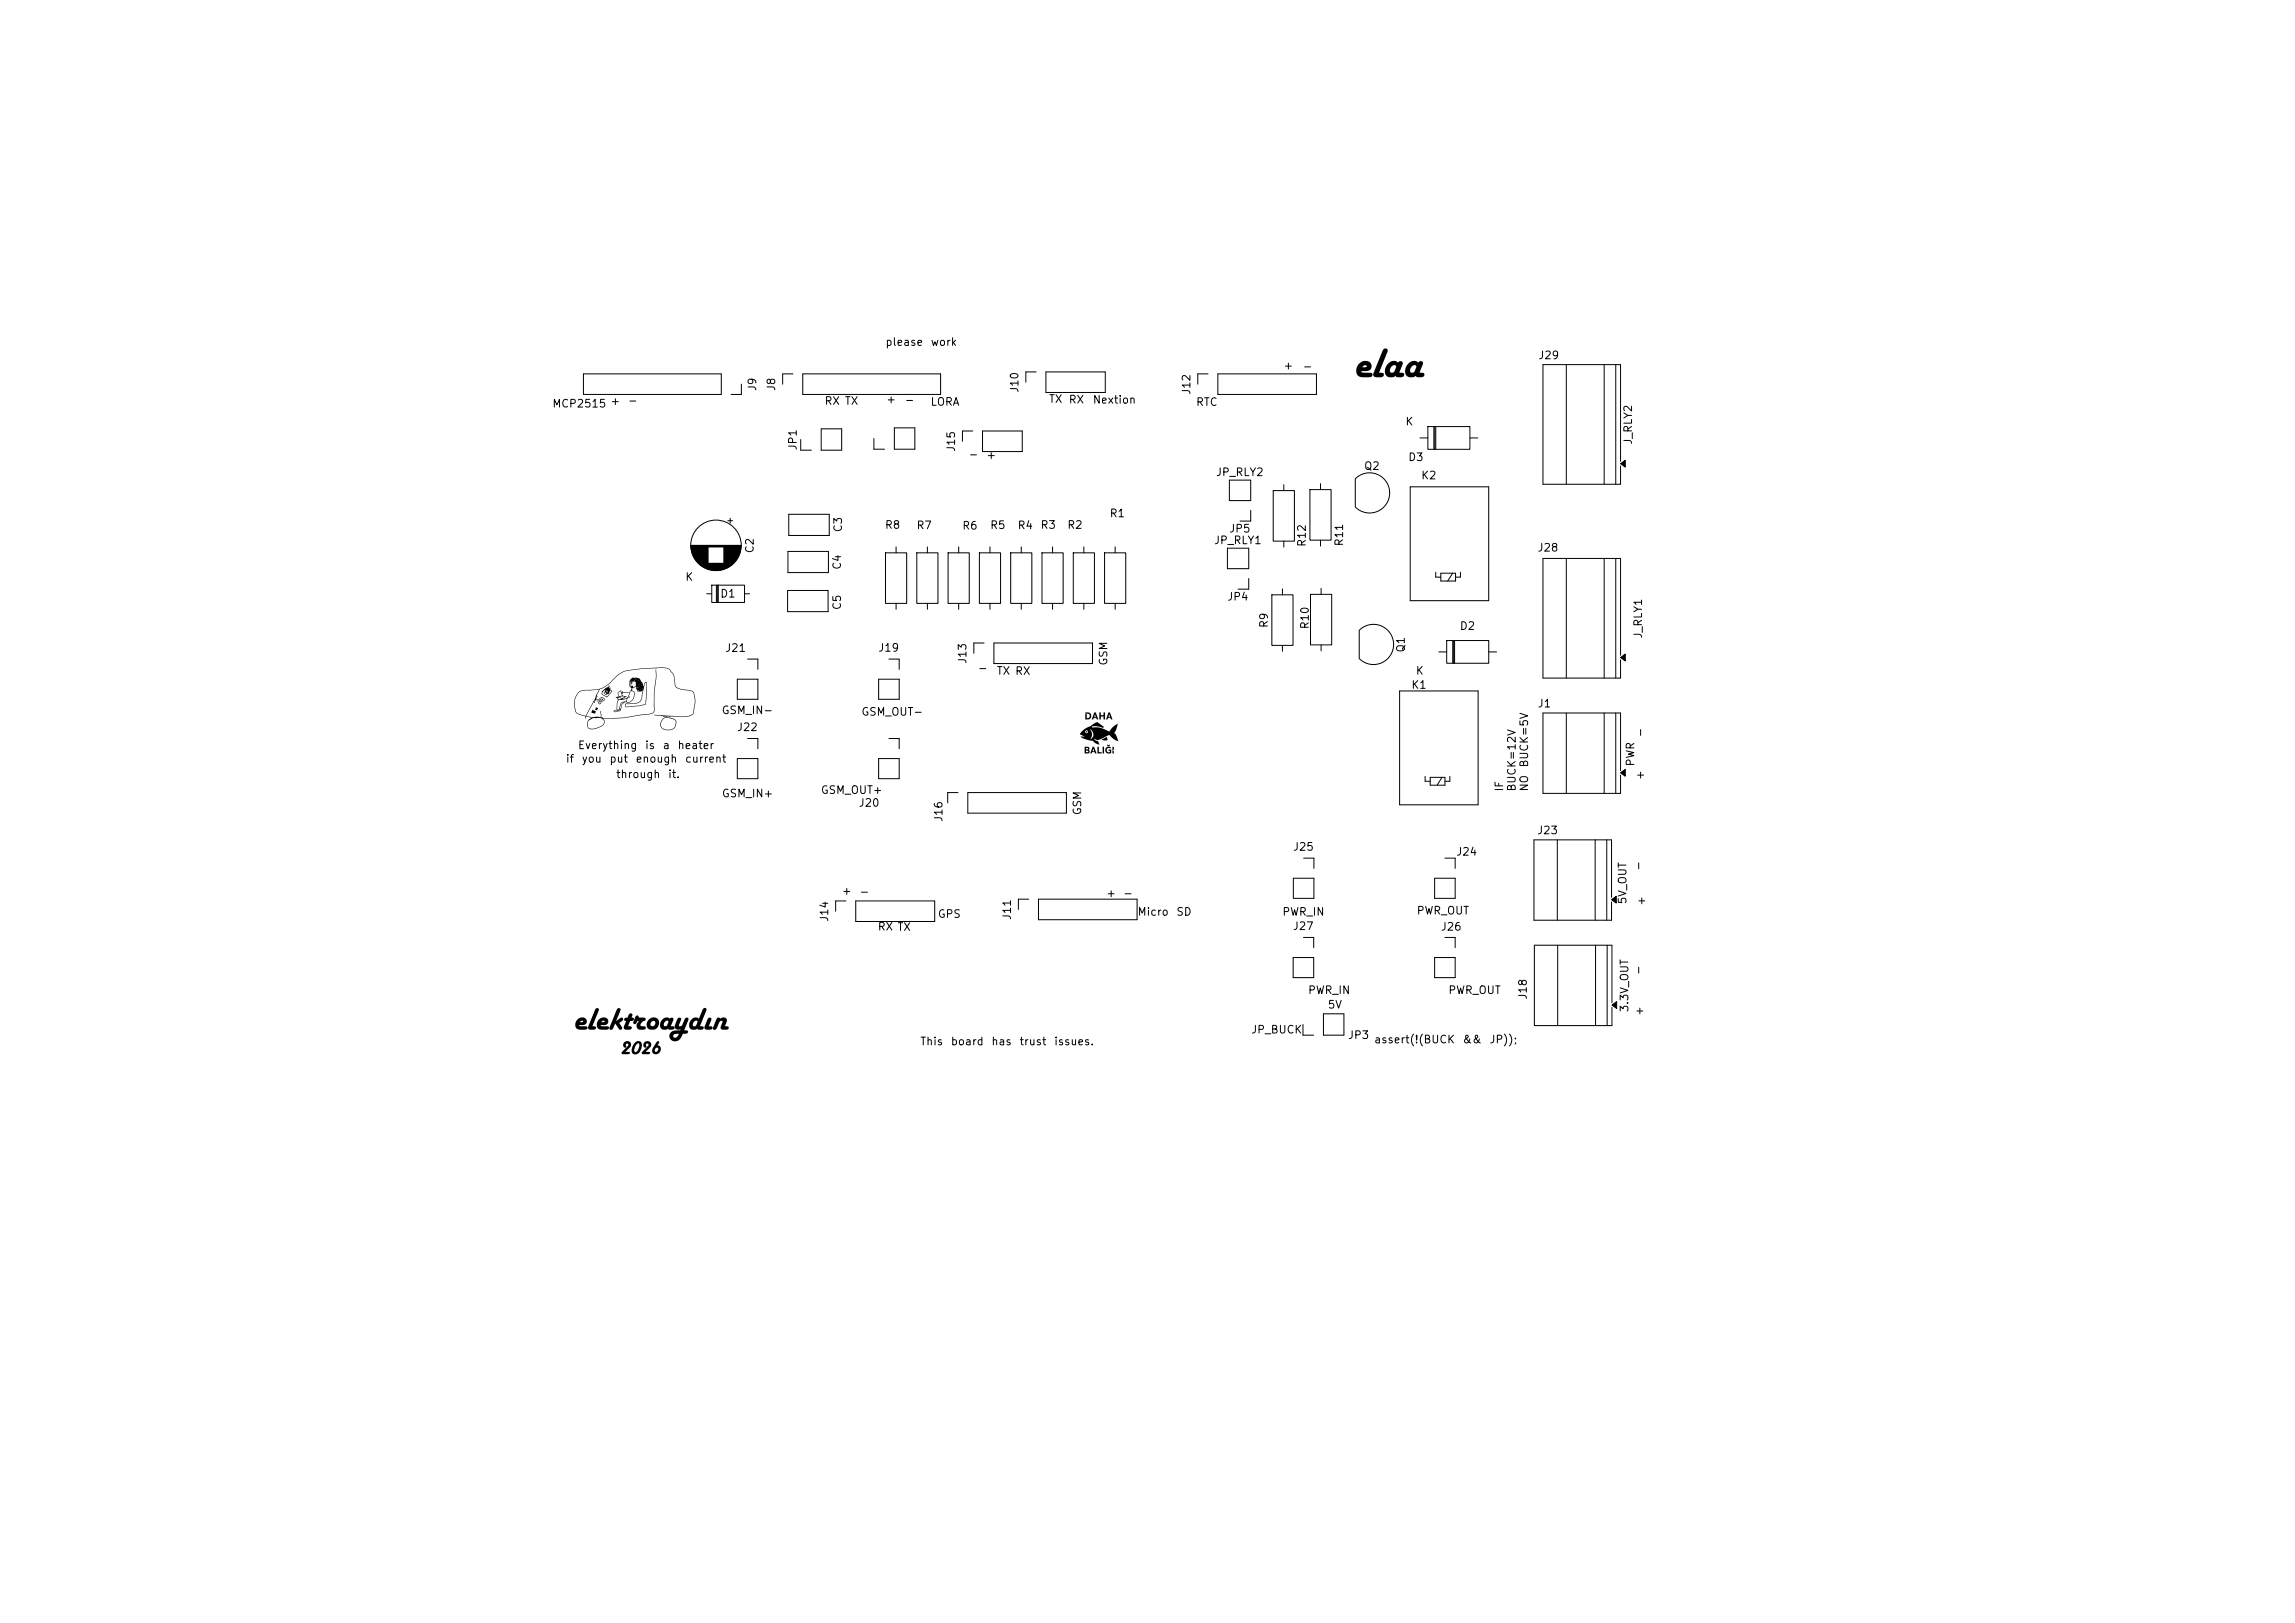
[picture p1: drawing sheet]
<svg xmlns="http://www.w3.org/2000/svg" width="297mm" height="210mm" viewBox="0 0 297 210" stroke-linecap="round" stroke-linejoin="round" font-family="sans-serif">
<defs><g id="words">
<g font-size="1">
<text x="114.5" y="45">please</text>
<text x="120.4" y="45">work</text>
<text x="199" y="46.7">J29</text>
<text x="71.4" y="53">MCP2515</text>
<text x="78.9" y="52.7">+</text>
<text x="81.2" y="52.6">-</text>
<text x="98.1" y="50.7" transform="rotate(-90 98.1 50.7)">J9</text>
<text x="100.6" y="50.7" transform="rotate(-90 100.6 50.7)">J8</text>
<text x="106.6" y="52.6">RX TX</text>
<text x="114.6" y="52.4">+</text>
<text x="117" y="52.5">-</text>
<text x="120.3" y="52.7">LORA</text>
<text x="132" y="50.9" transform="rotate(-90 132 50.9)">J10</text>
<text x="135.7" y="52.4">TX</text>
<text x="138.2" y="52.5">RX</text>
<text x="141.3" y="52.5">Nextion</text>
<text x="154.3" y="51.2" transform="rotate(-90 154.3 51.2)">J12</text>
<text x="154.7" y="52.8">RTC</text>
<text x="166" y="48.1">+</text>
<text x="168.5" y="48.2">-</text>
<text x="103.3" y="58.4" transform="rotate(-90 103.3 58.4)">JP1</text>
<text x="123.8" y="58.6" transform="rotate(-90 123.8 58.6)">J15</text>
<text x="125.3" y="59.5">-</text>
<text x="127.6" y="59.6">+</text>
<text x="181.8" y="55.3">K</text>
<text x="182.2" y="59.9">D3</text>
<text x="211.4" y="57.6" transform="rotate(-90 211.4 57.6)">J_RLY2</text>
<text x="157.3" y="61.9">JP_RLY2</text>
<text x="176.4" y="61.1">Q2</text>
<text x="183.8" y="62.3">K2</text>
<text x="97.8" y="71.7" transform="rotate(-90 97.8 71.7)">C2</text>
<text x="109.2" y="68.9" transform="rotate(-90 109.2 68.9)">C3</text>
<text x="114.4" y="68.7">R8</text>
<text x="118.5" y="68.7">R7</text>
<text x="124.5" y="68.8">R6</text>
<text x="128.1" y="68.7">R5</text>
<text x="131.6" y="68.7">R4</text>
<text x="134.6" y="68.7">R3</text>
<text x="138" y="68.7">R2</text>
<text x="143.5" y="67.2">R1</text>
<text x="157" y="70.7">JP_RLY1</text>
<text x="159" y="69.2">JP5</text>
<text x="169.2" y="70.8" transform="rotate(-90 169.2 70.8)">R12</text>
<text x="174.1" y="70.8" transform="rotate(-90 174.1 70.8)">R11</text>
<text x="198.9" y="71.6">J28</text>
<text x="88.6" y="75.4">K</text>
<text x="93.1" y="77.6">D1</text>
<text x="109.1" y="73.8" transform="rotate(-90 109.1 73.8)">C4</text>
<text x="158.7" y="78">JP4</text>
<text x="109.1" y="79" transform="rotate(-90 109.1 79)">C5</text>
<text x="164.3" y="81.3" transform="rotate(-90 164.3 81.3)">R9</text>
<text x="169.6" y="81.5" transform="rotate(-90 169.6 81.5)">R10</text>
<text x="188.8" y="81.8">D2</text>
<text x="212.7" y="82.7" transform="rotate(-90 212.7 82.7)">J_RLY1</text>
<text x="93.8" y="84.6">J21</text>
<text x="113.6" y="84.6">J19</text>
<text x="125.3" y="86" transform="rotate(-90 125.3 86)">J13</text>
<text x="126.5" y="87.2">-</text>
<text x="128.9" y="87.6">TX RX</text>
<text x="143.6" y="86.2" transform="rotate(-90 143.6 86.2)">GSM</text>
<text x="182" y="84.5" transform="rotate(-90 182 84.5)">Q1</text>
<text x="182.6" y="89.4">K1</text>
<text x="183.1" y="87.5">K</text>
<text x="93.3" y="92.6">GSM_IN-</text>
<text x="95.3" y="94.8">J22</text>
<text x="111.4" y="92.9">GSM_OUT-</text>
<text x="198.9" y="91.8">J1</text>
<text x="213" y="95.5" transform="rotate(-90 213 95.5)">-</text>
<text x="73.1" y="98.9">if</text>
<text x="74.7" y="97.2">Everything</text>
<text x="75.2" y="98.9">you</text>
<text x="78.8" y="98.9">put</text>
<text x="79.6" y="100.9">through</text>
<text x="82.2" y="98.9">enough</text>
<text x="83.4" y="97.2">is</text>
<text x="85.7" y="97.2">a</text>
<text x="86.4" y="100.9">it.</text>
<text x="87.6" y="97.2">heater</text>
<text x="88.6" y="98.9">current</text>
<text x="198" y="99.4" transform="rotate(-90 198 99.4)">BUCK=5V</text>
<text x="211.7" y="99.3" transform="rotate(-90 211.7 99.3)">PWR</text>
<text x="213" y="101" transform="rotate(-90 213 101)">+</text>
<text x="93.3" y="103.4">GSM_IN+</text>
<text x="106.1" y="103">GSM_OUT+</text>
<text x="111" y="104.6">J20</text>
<text x="122.2" y="106.4" transform="rotate(-90 122.2 106.4)">J16</text>
<text x="140.2" y="105.6" transform="rotate(-90 140.2 105.6)">GSM</text>
<text x="194.8" y="102.5" transform="rotate(-90 194.8 102.5)">IF</text>
<text x="196.4" y="102.5" transform="rotate(-90 196.4 102.5)">BUCK=12V</text>
<text x="198" y="102.5" transform="rotate(-90 198 102.5)">NO</text>
<text x="167.2" y="110.3">J25</text>
<text x="188.4" y="111">J24</text>
<text x="198.8" y="108.2">J23</text>
<text x="212.7" y="112.8" transform="rotate(-90 212.7 112.8)">-</text>
<text x="107.4" y="119.4" transform="rotate(-90 107.4 119.4)">J14</text>
<text x="108.9" y="116">+</text>
<text x="111.2" y="116.1">-</text>
<text x="121.3" y="119">GPS</text>
<text x="131.1" y="119.1" transform="rotate(-90 131.1 119.1)">J11</text>
<text x="143.1" y="116.3">+</text>
<text x="145.3" y="116.3">-</text>
<text x="147.1" y="118.7">Micro</text>
<text x="152.2" y="118.7">SD</text>
<text x="165.9" y="118.7">PWR_IN</text>
<text x="183.3" y="118.6">PWR_OUT</text>
<text x="210.7" y="117.1" transform="rotate(-90 210.7 117.1)">5V_OUT</text>
<text x="211.7" y="117.3">+</text>
<text x="113.5" y="120.7">RX TX</text>
<text x="167.2" y="120.6">J27</text>
<text x="186.4" y="120.7">J26</text>
<text x="169.2" y="128.9">PWR_IN</text>
<text x="171.7" y="130.8">5V</text>
<text x="187.3" y="128.9">PWR_OUT</text>
<text x="197.8" y="129.4" transform="rotate(-90 197.8 129.4)">J18</text>
<text x="211" y="131.1" transform="rotate(-90 211 131.1)">3.3V_OUT</text>
<text x="211.5" y="131.5">+</text>
<text x="212.7" y="126.3" transform="rotate(-90 212.7 126.3)">-</text>
<text x="119" y="135.5">This</text>
<text x="123" y="135.5">board</text>
<text x="128.2" y="135.5">has</text>
<text x="131.8" y="135.5">trust</text>
<text x="136.3" y="135.5">issues.</text>
<text x="161.8" y="134">JP_BUCK</text>
<text x="174.4" y="134.7">JP3</text>
<text x="177.7" y="135.3">assert(!(BUCK</text>
<text x="189.2" y="135.3">&amp;&amp;</text>
<text x="192.7" y="135.3">JP));</text>
</g>
</g></defs>
<g fill="#000">
<path d="M175.9 47.1a.9 .9 0 0 1 .9-.4 .9 .9 0 0 1 .7 .7l-.1 .3-.2 .2-1 .1 .1 .2h1a.29 .29 0 0 1 .3 .3 .29 .29 0 0 1-.2 .3h-.2a1.46 1.46 0 0 1-1.6-.3l-.1-.5 .1-.5h1.2l.1-.1-.1-.1a.42 .42 0 0 0-.5 .2h-.7zM179.1 45.2a.31 .31 0 0 1 .4 0 .31 .31 0 0 1 0 .4l-1 2.6a.55 .55 0 0 1 .6 .2l-.1 .3a1.28 1.28 0 0 1-1.2 0l-.1-.2 .1-.3zM179.6 47.1a.85 .85 0 0 1 1.3-.2 .33 .33 0 0 1 .5-.2 .33 .33 0 0 1 .1 .5l-.4 1a.56 .56 0 0 1 .6 .2v.1a.65 .65 0 0 1-1.1 .1 .81 .81 0 0 1-.9 .2 .81 .81 0 0 1-.5-.9h.7a.31 .31 0 0 0 .2 .3 .31 .31 0 0 0 .4-.2l.1-.4a.26 .26 0 0 0-.1-.4 .26 .26 0 0 0-.3 .1l-.3 .3v.3h-.7l.1-.3zM182.2 47.1a.85 .85 0 0 1 1.3-.2 .33 .33 0 0 1 .5-.2 .33 .33 0 0 1 .1 .5l-.4 1a.56 .56 0 0 1 .6 .2v.1a.65 .65 0 0 1-1.1 .1 .81 .81 0 0 1-.9 .2 .81 .81 0 0 1-.5-.9h.7a.31 .31 0 0 0 .2 .3 .31 .31 0 0 0 .4-.2l.2-.4a.26 .26 0 0 0-.2-.4 .26 .26 0 0 0-.3 .1l-.2 .3-.1 .3h-.7l.1-.3zM76.7 91.8l.2 .1a.21 .21 0 0 1 .2 .3 .21 .21 0 0 1-.3 .1l-.2-.1h.3h-.4h.5l.1-.1-.1 .1h-.4zM77.1 91.6h.3a.21 .21 0 0 1-.1 .3 .21 .21 0 0 1-.3-.1h.3h-.3l.2-.2h-.1zM77.6 90.6l.2-.2 .2 .1v.1l-.2 .1a.13 .13 0 0 1-.1 .2 .13 .13 0 0 1-.2-.1v-.1l.1 .1 .2-.2 .2-.1a.38 .38 0 0 0-.5 .2zM78.5 89.4v.1zM77.9 89.4l.4-.3h.2h-.2l.3-.2 .1 .1 .1-.3h.1l-.1 .4 .2-.1a.31 .31 0 0 0 .2 .4l-.7 .8-.5-.3-.2-.2 .5 .3a.22 .22 0 0 0 .3 .1 .22 .22 0 0 0 .1-.2l.5-.5a.15 .15 0 0 0-.2 0 .15 .15 0 0 0-.1 .1l-.2 .3a.29 .29 0 0 1-.3 .1 .29 .29 0 0 1-.3-.2h.1l.2 .2 .1-.1-.1-.2h.2h-.2h.1l-.2-.1 .2 .1 .1-.1v.1l.1-.1h-.1h.1h-.1v-.1l-.1 .1h-.2l-.2 .2 .2-.3h.1l.1 .1 .1-.1h-.3v-.1h.3h-.3v-.1l-.5 .5zM81.6 88.6l.1 .1-.1 .1v-.1h.1zM81.7 87.8h.3h-.3l.2-.1h.6a.46 .46 0 0 1 .5 .5l.1 .2 .2 .4a.5 .5 0 0 1 .3-.6l.1 .4v1.7a1.03 1.03 0 0 1-.3 .9l-.6 .2-1.7 .1h-.2v-.2l.2 .1 1.7-.1 .7-.2 .1-2.2a.37 .37 0 0 0-.1-.6l-.5 2.3a1.35 1.35 0 0 1-1.4 .5h-.6v.2a.2 .2 0 0 1 0-.3 .2 .2 0 0 1 .3 0h1.1l.4-.3 .2-.4 .2-1a.52 .52 0 0 1-.8 .1h.5h-.3l.1-.1h-.1l.3-.1-.5 .2v-.2h.1h-.1h.7l.1-.2-.1 .2h-.7l.6-.1-.6 .1 .2-.1h-.3v-.2l.1 .1h.5l-.4-.1h.7h-.9h.8l-.8-.1h.6h-.6l-.3 .2a.25 .25 0 0 0-.2 .3 .25 .25 0 0 0 .3 .2 1.03 1.03 0 0 1-.9 1.4 .65 .65 0 0 0-.8 .8 .37 .37 0 0 1-.5 .4h-.3l-.2-.1 .2 .1 .3-.1h.2l.2-.2h-.1l-.2 .2h-.6l.2-.1h.3l-.1-.1h.2l.1-.1h.2v-.1a.76 .76 0 0 1 .4-.7 .81 .81 0 0 0-.5 .8h-.1l.1-.3a.67 .67 0 0 1 .9-.6v-.1v.1a.65 .65 0 0 0 .8-.4 .64 .64 0 0 0-.1-1h-.2l-.4 .9 .3-.2-.1 .2a.32 .32 0 0 0-.3 .4v-.3l-.6 .2a.5 .5 0 0 0-.6 .1 .5 .5 0 0 0 0 .6l-.1 .5v-.9l.2-.3-.1-.2 .2 .1 .4-.1-.2 .1 .1-.1-.3-.1v.1l-.1-.1-.1 .1v-.1h-.2l.1-.1h.4a.37 .37 0 0 0 .6 0l-.2-.1-.8 .1h.2l-.1-.5h.1l.1 .2a.2 .2 0 0 0 .1 .2 .2 .2 0 0 0 .2-.1h.1l-.1-.3h.1a.64 .64 0 0 0 .6 .5l-.5 .2h.3a.72 .72 0 0 0 .5-.7l-.7-.1-.1 .2-.2-.1h.2h-.2v-.1h.1h-.1l-.1-.2-.4 .3 .5-.4v.3l.2-.2v.2h.9a.21 .21 0 0 1 .2-.3l.1-.2-.2 .2 .1-.3-.2-.2v-.3l.1 .4 .3-.2v.3l.3-.2h.2h-.2l.4-.1h-.3h.7h-.7l.5-.1h-.5l.2-.1h-.2h.7h.1v-.1l-.1 .1h-.7h.1h-.1l.6-.1-.6 .1v-.1l.7-.1-.7 .1-.1-.2h.1h-.5l-.1 .1 .2 .1h-.2v.2l-.1-.1 .1-.2h-.1l-.1 .2-.1-.3h1.1h-.9h.6l-.1-.1v.1l-.1-.1-.6 .1 .1-.1h1.4h-1.2l1.2-.1h-.3h.1l-.1-.1-.1 .1-1 .1 .7-.1h-.7l.1-.1h.9h-.9l1.1-.1-1.1 .1 .4-.1h-.2h.6h-.6l-.2 .1zM74.8 89.6l.6-.3 1.8-.1 .8-.2 .9-.7 1.2-1.1 .8-.4 2-.3 1.8-.1a3.5 3.5 0 0 1 2 .2l.4 .6 .2 .7a1.19 1.19 0 0 0 .4 1.1l.6 .2 1 .1a.72 .72 0 0 1 .6 .9l.1 .6-.1 .8a.95 .95 0 0 1-1.1 1.2l-2.1-.1 .1 .1-.3-.1-.2 .1h.2a.89 .89 0 0 1 1 .7 1.12 1.12 0 0 1-.7 1 1.12 1.12 0 0 1-1.2-.3l-.2-.4h.1a1.06 1.06 0 0 0 1.4 .6 .81 .81 0 0 0 .4-1.3l-.7-.2a.79 .79 0 0 0-1.1 .9l-.1-.1a1.22 1.22 0 0 1 .7-.9l-.4-.2 .5 .1h.1l-1.6-.2 2.6 .1a3.1 3.1 0 0 0 2.3-.3l.2-.6a2.96 2.96 0 0 0-.2-2.2l-.2-.1a3.7 3.7 0 0 1-2-.5l-.2-1.4-.3-.5a.97 .97 0 0 0-1.2-.6l-3.6 .3a3.9 3.9 0 0 0-3.2 1.7l-.9 .7a.78 .78 0 0 0-.6 .6l-.3 .6 .2-.2-.1 .2a.16 .16 0 0 0 0 .2 .16 .16 0 0 0 .2 0 .41 .41 0 0 1 .5-.3 .41 .41 0 0 1 .3 .4 .76 .76 0 0 0-.5 .5h-.2l-.2-.4h.1a.19 .19 0 0 0 .1 .3 .19 .19 0 0 0 .2-.1l.2-.2a.23 .23 0 0 0 .3-.3 .23 .23 0 0 0-.4-.1l-.4 .4h-.1l.1-.1h-.3l-.2 .4-.1-.2-.9 1.8 .8 .2h1v-.8l.1 .6a.26 .26 0 0 0 .3 .3h-.2h2.6l3.4-.5a.62 .62 0 0 0 .7-.8v-1.9l.3-2.1v-1v1l-.2 1.9v1.9a.76 .76 0 0 1-.9 1.1l-3.2 .4-2.6 .1a.63 .63 0 0 1 .2 .7 .63 .63 0 0 1-.6 .4l-.7 .2a.69 .69 0 0 1-.9-.3 1.22 1.22 0 0 0 1.6 0 .58 .58 0 0 0 .5-.3 .58 .58 0 0 0-.1-.6 .77 .77 0 0 0-.9-.1v-.1a.82 .82 0 0 0-.8 .3v-.1l-.2 .3-.1 .6a.85 .85 0 0 1 .6-1.1l-.7-.2-.1 .3v-.3l-.4-.1a1.06 1.06 0 0 1-1.1-1.1v-.4h.1v.3a1 1 0 0 0 .8 1.1l.6 .1 .9-1.6a.19 .19 0 0 1 0-.2 .19 .19 0 0 1 .2 0l.1-.2-.2 .1 .3-.2h-.2l.6-1.3-2.1 .2a.91 .91 0 0 0-.7 .6l-.3 .4v.7h-.1l.1-.8z"/>
<path d="M140.4 96.6h.3a.22 .22 0 0 1 .3 .2 .22 .22 0 0 1-.1 .2l.1 .2v.2l-.6 .1v-.2h.3l.1-.1v-.1h-.3v.2h-.1v-.3h.3l.1-.1-.3-.1v.2h-.1zM140.4 92.2h.5a.47 .47 0 0 1 .3 .6 .47 .47 0 0 1-.6 .3h-.2v-.7h.2v.5l.4-.1v-.3l-.1-.1h-.5zM141.4 96.6h.2l.3 .9h-.2v-.2h-.2l.1-.2-.1-.2-.1 .3h.1l-.1 .1-.1 .2h-.2zM141.6 92.2h.2l.3 .9h-.2v-.2h-.2l.1-.2-.1-.3-.1 .3h.1l-.1 .2h-.1v.2h-.2zM140 94.6l.3-.2h.8l.2 .6-.2 .6h.1l.3-.5-.2-.5-.2-.2h-.8l1.7-1 .9 .7-.2 .1-1.1-.2h-.3l.1 .1 .9 .1 1.2 .4 .6-.6 .6-.4-.4 1.1a.21 .21 0 0 0 .1 .3l.4 .9-.7-.3-.5-.5-1.5 .7-.5-.2 .1 .2 .4 .1 .1 .4-.4-.1-.4-.3-.9-.2-.6-.3-.1-.1h.5l-.5-.3 .1-.3h.5a.19 .19 0 0 0 .3 .1 .19 .19 0 0 0 0-.3 .19 .19 0 0 0-.3 .2h-.4zM142 96.6h.2v.7h.4v.2h-.6zM142.3 92.2h.2v.3h.3v-.3h.2v.9h-.2v-.4h-.3v.4h-.2zM142.7 96.6h.2v.9h-.2zM142.6 95.7l.7-.3v.3l-.3 .1zM143.3 96.4h.4l-.3 .1zM143.2 96.7l.4-.1 .2 .1-.1 .1a.27 .27 0 0 0-.4 0 .27 .27 0 0 0 0 .4 .27 .27 0 0 0 .3 0v-.1h-.1v-.1h.3v.4l-.4 .1-.3-.1-.1-.3zM143.5 92.2h.1l.4 .9h-.2l-.1-.2h-.2l.2-.2-.2-.3-.1 .3h.2l-.1 .2h-.1l-.1 .2h-.2z"/>
<path d="M144 96.6h.1v.4l-.1 .1 .1 .1v.3h-.1zM74.7 131.9a.65 .65 0 0 1 .8-.3 .65 .65 0 0 1 .4 .7l-.3 .3h-.7l.2 .2h.7a.22 .22 0 0 1 .2 .2 .22 .22 0 0 1-.2 .2h-.1a1.1 1.1 0 0 1-1.2-.2l-.1-.4 .1-.3h.8l.2-.1-.2-.1-.3 .2h-.5zM77.1 130.5a.24 .24 0 0 1 .4 0 .24 .24 0 0 1 0 .3l-.8 2h.4v.3a.96 .96 0 0 1-.9 .1l-.1-.2 .1-.2zM77.5 131.9a.65 .65 0 0 1 .7-.3 .65 .65 0 0 1 .5 .7l-.3 .3h-.7l.1 .2h.8a.22 .22 0 0 1 .2 .2 .22 .22 0 0 1-.2 .2h-.1a1.1 1.1 0 0 1-1.2-.2l-.1-.4 .1-.3h.7l.3-.1-.2-.1-.3 .2h-.5zM79.9 130.5a.24 .24 0 0 1 .4 0 .24 .24 0 0 1 0 .3l-.6 1.3 .6-.4a.22 .22 0 0 1 .3 .1 .22 .22 0 0 1-.1 .3l-.4 .3 .4 .5a.23 .23 0 0 1-.1 .3 .23 .23 0 0 1-.3-.1l-.5-.7-.2 .6a.26 .26 0 0 1-.3 .3 .26 .26 0 0 1-.2-.4zM80.8 134.9a.49 .49 0 0 1 .7-.1 .49 .49 0 0 1 0 .7l-.6 .6h.6v.3h-1v-.2l.8-.9a.18 .18 0 0 0-.1-.2 .18 .18 0 0 0-.2 0 .18 .18 0 0 0 0 .3 .2 .2 0 0 1-.2 .2 .2 .2 0 0 1-.2-.3zM80.9 131.7h.3l.1-.3a.26 .26 0 0 1 .3-.3 .26 .26 0 0 1 .2 .4l-.1 .2h.3v.2l-.2 .2h-.3l-.2 .7h.4l.1 .3-.2 .1h-.5a.31 .31 0 0 1-.4-.1 .31 .31 0 0 1 .1-.4l.2-.6a.21 .21 0 0 1-.2-.1 .21 .21 0 0 1 .1-.3zM82.3 131.5a.24 .24 0 0 1 .3-.1 .24 .24 0 0 1 .1 .3h.6a.24 .24 0 0 1 .3 .2 .24 .24 0 0 1-.4 .2l-.3 .5 .1 .2h.4l.2 .1-.1 .3h-.3a.69 .69 0 0 1-.8-.2v-.4l.3-.5h-.2l-.2 .3a.21 .21 0 0 1-.3 .1 .21 .21 0 0 1 0-.3zM82.2 134.9a.51 .51 0 0 1 .7-.1 .51 .51 0 0 1 .2 .6 .9 .9 0 0 1-1.1 1l-.2-.2-.1-.3h.4a.2 .2 0 0 0 .1 .2 .2 .2 0 0 0 .3-.1 .89 .89 0 0 0 .2-1 .76 .76 0 0 0-.6 .9h-.4l.1-.1 .2-.6zM83.4 134.9a.49 .49 0 0 1 .7-.1 .49 .49 0 0 1 0 .7l-.5 .6h.5v.3h-1v-.2l.8-.9a.18 .18 0 0 0-.1-.2 .18 .18 0 0 0-.2 0 .18 .18 0 0 0 0 .3 .2 .2 0 0 1-.2 .2 .2 .2 0 0 1-.1-.3zM84 131.9a.77 .77 0 0 1 1.1-.1 .77 .77 0 0 1-.1 1.2 .77 .77 0 0 1-.8 .2 .77 .77 0 0 1-.5-.6h.5a.33 .33 0 0 0 .6 0 .33 .33 0 0 0-.3-.5l-.3 .2v.3h-.5v-.4zM85 134.8a.17 .17 0 0 1 .3 0 .17 .17 0 0 1-.1 .2l-.1 .3a.53 .53 0 0 1 .5 .4 .53 .53 0 0 1-.4 .6 .49 .49 0 0 1-.5 .1 .49 .49 0 0 1-.3-.5h.3a.27 .27 0 0 0 .5 .1 .27 .27 0 0 0-.1-.4h-.2l-.2 .3h-.3l.1-.3z"/>
<path d="M85.7 132a.64 .64 0 0 1 1-.2 .25 .25 0 0 1 .3-.1 .25 .25 0 0 1 .1 .4l-.3 .7h.2a.22 .22 0 0 1 .3 .2 .22 .22 0 0 1-.2 .2h-.5l-.2-.1a.61 .61 0 0 1-.7 .1 .61 .61 0 0 1-.3-.6h.5a.23 .23 0 0 0 .2 .2 .23 .23 0 0 0 .2-.1l.2-.5a.3 .3 0 0 0-.3-.1 .3 .3 0 0 0-.2 .2l-.1 .3h-.5zM87.8 131.7a.24 .24 0 0 1 .3 0 .24 .24 0 0 1 0 .4l-.2 .6v.1l.4-.1 .3-.7a.27 .27 0 0 1 .3-.4 .27 .27 0 0 1 .2 .5l-.6 1.2 .5 .1v.2l-.2 .1-.4 .1a1.04 1.04 0 0 1-1.3 .9l-.4-.3-.1-.3h.5l.1 .1 .2 .1 .5-.5h-.6l-.2 .3h-.5a.83 .83 0 0 1 1.1-.8h.3l.1-.1a.48 .48 0 0 1-.7-.1 .48 .48 0 0 1 0-.6zM89.4 132l.5-.3h.3l.2 .1 .5-1.1a.27 .27 0 0 1 .2-.3 .27 .27 0 0 1 .3 .2l-.8 2.2h.4l.1 .3a.61 .61 0 0 1-.9 0 .61 .61 0 0 1-.7 .1 .61 .61 0 0 1-.3-.6h.5a.24 .24 0 0 0 .2 .2 .24 .24 0 0 0 .2-.1l.2-.6a.37 .37 0 0 0-.4 0 .37 .37 0 0 0-.2 .4v.1h-.5zM91.7 131.7a.24 .24 0 0 1 .3 0 .24 .24 0 0 1 0 .4l-.3 .7h.3a.22 .22 0 0 1 .2 .2 .22 .22 0 0 1-.2 .2h-.5a.3 .3 0 0 1-.3-.1 .3 .3 0 0 1 0-.3zM92.8 131.8l.2-.1 .2 .1a.47 .47 0 0 1 .6-.1 .47 .47 0 0 1 .2 .5l-.2 .6h.5v.2l-.1 .2h-.7h-.2v-.3l.2-.7-.1-.1-.3 .1-.3 .8a.26 .26 0 0 1-.3 .3 .26 .26 0 0 1-.2-.4z"/>
<circle cx="140.6" cy="94.7" r=".09"/>
</g>
<g fill="none" stroke="#000" stroke-width=".13">
<path d="M75.5 48.4h17.8v2.6h-17.8zM95.9 49.7v1.3h-1.3M102.6 48.4h-1.3v1.3M103.6 56.9v1.4h1.4M103.9 48.4h17.8v2.6h-17.8zM106.3 55.5h2.6v2.8h-2.6zM113.1 56.7v1.4h1.4M115.7 55.4h2.7v2.7h-2.7zM125.9 55.8h-1.3v1.3M127.2 55.8h5.1v2.6h-5.1zM134.1 48.1h-1.3v1.4M135.4 48.1h7.6v2.7h-7.6z"/>
<path d="M156.3 48.4h-1.3v1.3M157.6 48.4h12.8v2.6h-12.8zM183.8 56.7h1M184.8 55.2h5.4v2.9h-5.4zM185.6 55.2v2.9M185.7 55.2v2.9M185.8 55.2v2.9M190.2 56.7h1M202.7 47.2v15.5M207.6 47.2v15.5M209.1 47.2v15.5M209.7 59.7v-12.5h-10v15.5h10v-2.4"/>
<path d="M89.4 70.6h6.5M89.4 70.7h6.5M89.4 70.8h6.5M89.4 70.8h2.2M89.4 70.9h2.2M89.5 71h2.1M89.5 71.1h2.1M89.5 71.2h2.1M89.5 71.3h2.1M89.5 71.4h2.1M89.6 71.5h2M89.6 71.6h2"/>
<path d="M89.6 71.7h2M89.7 71.8h1.9M89.7 71.9h1.9M89.7 72h1.9M89.8 72h1.8M89.8 72.1h1.8M89.8 72.2h1.8M89.9 72.2h1.7M89.9 72.3h1.7M90 72.4h1.6M90 72.5h1.6M90.1 72.5h1.5"/>
<path d="M90.1 72.6h1.5M90.2 72.6h1.4M90.2 72.7h1.4M90.3 72.8h1.3M90.4 72.8h1.2M90.4 72.9h4.5M90.5 73h4.3M90.6 73h4.1M90.6 73.1h4.1M90.7 73.1h4M90.7 73.2h3.9M90.8 73.2h3.7"/>
<path d="M90.9 73.3h3.5M91 73.4h3.3M91.1 73.4h3.1M91.2 73.5h2.9M91.3 73.5h2.7M91.4 73.6h2.5M91.5 76.8h.6M91.5 73.6h2.3M91.6 73.6h2.1M91.7 73.7h1.9M91.9 73.7h1.6M92 73.8h1.3"/>
<path d="M92.1 75.7h4.3v2.3h-4.3zM92.3 73.8h.8M92.7 75.7v2.3M92.8 75.7v2.3M93 75.7v2.3M93.7 70.9h2.2M93.7 72.2h1.7M93.7 71.3h2.1M93.7 70.8h2.2M93.7 71h2.2M93.7 71.1h2.1M93.7 71.2h2.1"/>
<path d="M93.7 71.4h2.1M93.7 71.5h2.1M93.7 71.5h2M93.7 71.6h2M93.7 71.7h2M93.7 71.8h2M93.7 71.8h1.9M93.7 71.9h1.9M93.7 72h1.9M93.7 72h1.8M93.7 72.1h1.8M93.7 72.2h1.8"/>
<path d="M93.7 72.3h1.7M93.7 72.4h1.6M93.7 72.5h1.6M93.7 72.5h1.5M93.7 72.6h1.5M93.7 72.6h1.4M93.7 72.7h1.4M93.7 72.8h1.3M94.2 67.4h.6M94.5 67.1v.6M96.4 76.8h.6M101.9 76.4h5.3v2.7h-5.3z"/>
<path d="M102 71.4h5.2v2.7h-5.2zM102.1 66.5h5.2v2.8h-5.2zM114.6 71.5h2.7v6.6h-2.7zM116 70.8v.7M116 78.1v.7M118.6 71.5h2.8v6.6h-2.8zM120 70.8v.7M120 78.1v.7M122.7 71.5h2.7v6.6h-2.7zM124.1 70.8v.7M124.1 78.1v.7M126.7 71.5h2.8v6.6h-2.8z"/>
<path d="M128.1 70.8v.7M128.1 78.1v.7M130.8 71.5h2.7v6.6h-2.7zM132.2 70.8v.7M132.2 78.1v.7M134.8 71.5h2.8v6.6h-2.8zM136.2 70.8v.7M136.2 78.1v.7M138.9 71.5h2.7v6.6h-2.7zM140.3 70.8v.7M140.3 78.1v.7M142.9 71.5h2.8v6.6h-2.8z"/>
<path d="M144.3 70.8v.7M144.3 78.1v.7M158.8 70.9h2.8v2.7h-2.8zM159.1 62.1h2.8v2.7h-2.8zM161.6 74.9v1.3h-1.4M161.9 66v1.4h-1.4M164.6 77h2.7v6.5h-2.7zM164.8 63.5h2.7v6.5h-2.7zM166 76.2v.8M166.1 62.7v.8M166.1 70v.8M169.5 63.4h2.8v6.5h-2.8z"/>
<path d="M169.6 76.9h2.7v6.5h-2.7zM170.9 62.6v.8M170.9 69.9v.8M171 76.1v.8M175.4 62v3.6M175.4 61.9a2.6 2.6 0 0 1 3.7 0 2.6 2.6 0 0 1 0 3.7 2.6 2.6 0 0 1-3.7 0M182.5 63h10.2v14.7h-10.2zM185.8 74v.7h.7M186.5 74.2h1.9v1h-1.9zM188 74.2l-.7 1M189 74v.7h-.6M202.7 72.3v15.4"/>
<path d="M207.6 72.3v15.4M209.1 72.3v15.4M95.4 87.9h2.7v2.6h-2.7zM95.4 98.2h2.7v2.6h-2.7zM96.7 85.3h1.4v1.3M96.7 95.6h1.4v1.3M113.7 87.9h2.7v2.6h-2.7zM113.7 98.2h2.7v2.6h-2.7zM115 85.3h1.4v1.3M115 95.6h1.4v1.3M127.4 83.2h-1.4v1.3M128.6 83.2h12.8v2.7h-12.8z"/>
<path d="M166 83.5v.8M171 83.4v.8M175.9 81.6v3.6M175.9 81.5a2.6 2.6 0 0 1 3.7 0 2.6 2.6 0 0 1 0 3.7 2.6 2.6 0 0 1-3.7 0M181.1 89.4h10.2v14.7h-10.2zM186.2 84.4h1M187.2 82.9h5.5v2.9h-5.5zM188 82.9v2.9M188.1 82.9v2.9M188.2 82.9v2.9M192.7 84.4h1M202.7 92.3v10.4"/>
<path d="M207.6 92.3v10.4M209.1 92.3v10.4M209.7 84.8v-12.5h-10v15.4h10v-2.3M209.7 99.7v-7.4h-10v10.4h10v-2.4M109.5 116.6h-1.4v1.3M110.7 116.6h10.3v2.6h-10.3zM124 102.6h-1.4v1.3M125.2 102.6h12.8v2.6h-12.8zM133.1 116.3h-1.3v1.4M134.4 116.3h12.8v2.7h-12.8zM167.4 113.6h2.6v2.6h-2.6zM168.7 111h1.3v1.4"/>
<path d="M184.4 100.5v.6h.7M185.1 100.6h1.9v1h-1.9zM185.7 113.6h2.6v2.6h-2.6zM186.6 100.6l-.6 1M187 111h1.3v1.4M187.6 100.5v.6h-.6M201.5 108.7v10.4M206.4 108.7v10.4M207.9 108.7v10.4M208.6 116.1v-7.4h-10.1v10.4h10.1v-2.4M167.4 123.9h2.6v2.6h-2.6zM168.6 132.6v1.3h1.4"/>
<path d="M168.7 121.3h1.3v1.3M171.3 131.2h2.6v2.7h-2.6zM185.7 123.9h2.6v2.6h-2.6zM187 121.3h1.3v1.3M201.6 122.3v10.4M206.5 122.3v10.4M208 122.3v10.4M208.6 129.7v-7.4h-10v10.4h10v-2.4"/>
<circle cx="92.7" cy="70.6" r="3.3"/>
</g>
<path d="M209.7 60l.6-.4v.8zM209.7 85.1l.6-.5v.9zM208.6 116.4l.6-.4v.9zM209.7 100l.6-.4v.8zM208.6 130l.6-.4v.9z" fill="#000" stroke="#000" stroke-width=".13"/>
<use href="#words"/>
</svg>
